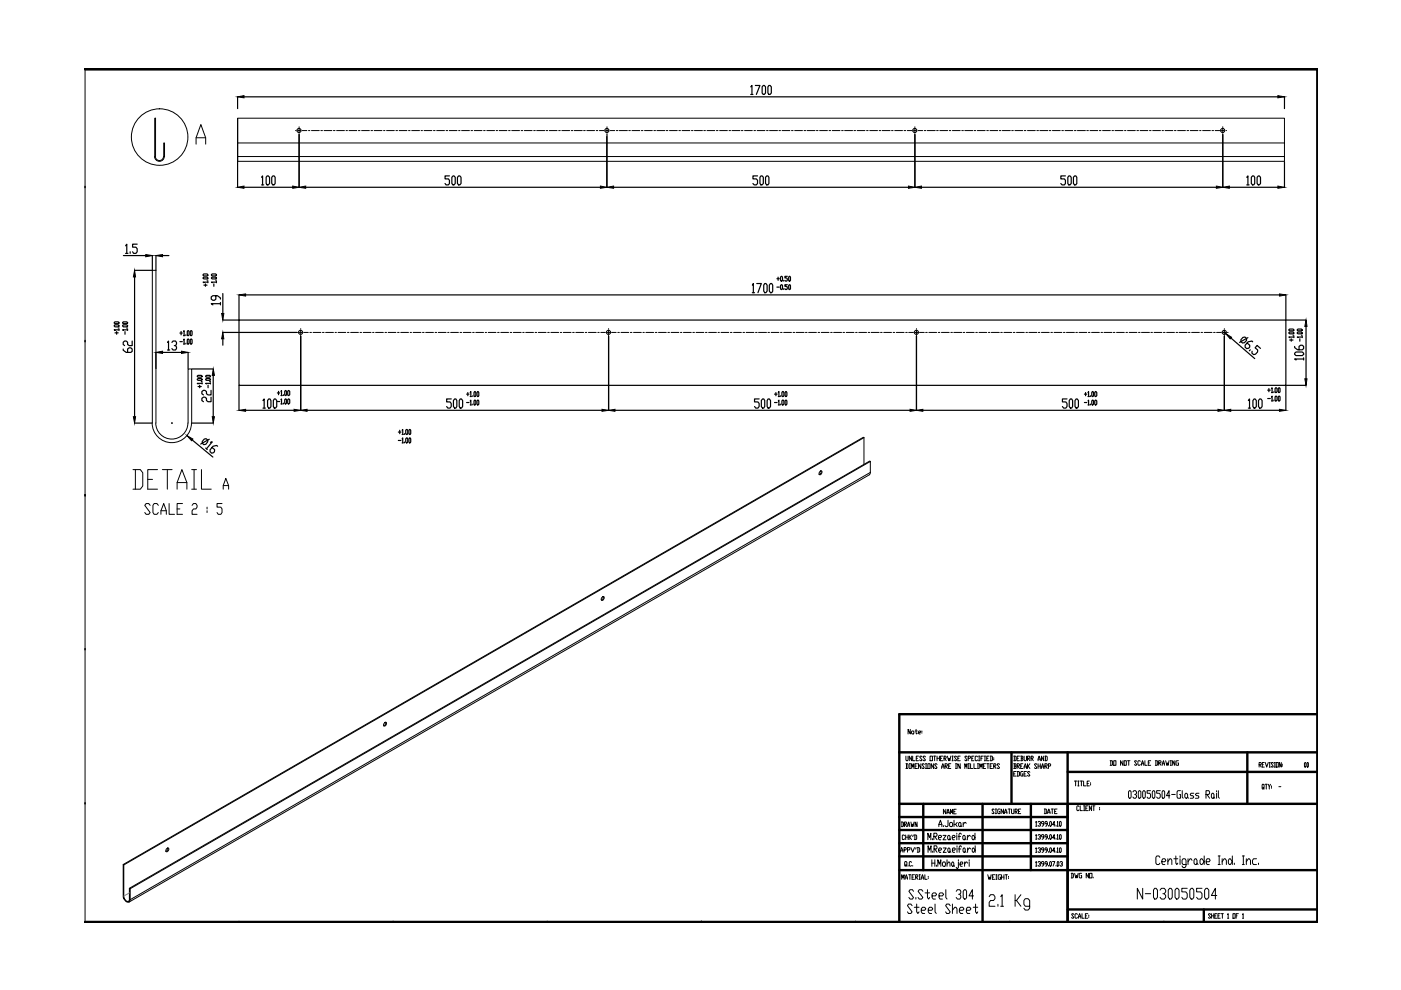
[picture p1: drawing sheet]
<svg xmlns="http://www.w3.org/2000/svg" width="297mm" height="210mm" viewBox="0 0 297 210" stroke-linecap="round" stroke-linejoin="round" font-family="sans-serif">
<!-- layer: 0 -->
<g fill="none" stroke="#000" stroke-width=".21">
<path d="M18 14.6v181M32.8 33.2a1.04 1.04 0 0 0 1 1 1.04 1.04 0 0 0 1-1M32.8 33.2v-8.1h.2v8.1M32.9 33.2a.87 .87 0 0 0 .9 .8 .87 .87 0 0 0 .9-.8M34.7 33.2v-2.9h.2v2.9M41.6 30.6v-1.4l1-2.8 1 2.8v1.4M41.6 29.2h2M50.4 30.3h221.9v2.9h-221.9zM50.4 30.3v-5.2h221.9v5.2M50.4 33.2v1h221.9v-1M62.7 27.7h.1M63.1 27.7h.7"/>
<path d="M63.4 26.9v.2M63.4 27.3v.7M63.4 28.3v.1M64.1 27.7h1M65.4 27.7h.3M66 27.7h1.7M68 27.7h.4M68.7 27.7h1.7M70.7 27.7h.3M71.4 27.7h1.6M73.4 27.7h.3M74 27.7h1.6"/>
<path d="M76 27.7h.3M76.7 27.7h1.6M78.7 27.7h.3M79.3 27.7h1.7M81.3 27.7h.3M82 27.7h1.6M83.9 27.7h.4M84.6 27.7h1.7M86.6 27.7h.4M87.3 27.7h1.6M89.3 27.7h.3M89.9 27.7h1.7"/>
<path d="M91.9 27.7h.3M92.6 27.7h1.6M94.6 27.7h.3M95.3 27.7h1.6M97.2 27.7h.3M97.9 27.7h1.6M99.9 27.7h.3M100.5 27.7h1.7M102.5 27.7h.4M103.2 27.7h1.7M105.2 27.7h.3M105.8 27.7h1.7"/>
<path d="M107.8 27.7h.4M108.5 27.7h1.7M110.5 27.7h.3M111.2 27.7h1.6M113.2 27.7h.3M113.8 27.7h1.7M115.8 27.7h.3M116.5 27.7h1.6M118.4 27.7h.4M119.1 27.7h1.7M121.1 27.7h.4M121.8 27.7h1.6"/>
<path d="M123.7 27.7h.4M124.4 27.7h1.7M126.4 27.7h.3M127.1 27.7h1M128.4 27.7h.6M128.7 26.9v.2M128.7 27.3v.7M128.7 28.3v.1M129.4 27.7h.9M130.7 27.7h.3M131.3 27.7h1.7M133.3 27.7h.3"/>
<path d="M134 27.7h1.6M136 27.7h.3M136.7 27.7h1.6M138.6 27.7h.4M139.3 27.7h1.7M141.3 27.7h.3M141.9 27.7h1.7M143.9 27.7h.4M144.6 27.7h1.7M146.6 27.7h.3M147.2 27.7h1.7M149.2 27.7h.4"/>
<path d="M149.9 27.7h1.7M151.9 27.7h.3M152.6 27.7h1.6M154.6 27.7h.3M155.2 27.7h1.7M157.2 27.7h.3M157.9 27.7h1.6M159.9 27.7h.3M160.5 27.7h1.7M162.5 27.7h.4M163.2 27.7h1.6M165.1 27.7h.4"/>
<path d="M165.8 27.7h1.7M167.8 27.7h.3M168.5 27.7h1.6M170.5 27.7h.3M171.1 27.7h1.7M173.1 27.7h.3M173.8 27.7h1.6M175.8 27.7h.3M176.4 27.7h1.7M178.4 27.7h.4M179.1 27.7h1.7M181.1 27.7h.3"/>
<path d="M181.7 27.7h1.7M183.7 27.7h.4M184.4 27.7h1.7M186.4 27.7h.3M187 27.7h1.7M189 27.7h.4M189.7 27.7h1.6M191.7 27.7h.3M192.4 27.7h.9M193.7 27.7h.6M194 26.9v.2M194 27.3v.7"/>
<path d="M194 28.3v.1M194.6 27.7h1M196 27.7h.3M196.6 27.7h1.7M198.6 27.7h.3M199.3 27.7h1.6M201.3 27.7h.3M201.9 27.7h1.7M203.9 27.7h.4M204.6 27.7h1.6M206.5 27.7h.4M207.2 27.7h1.7"/>
<path d="M209.2 27.7h.4M209.9 27.7h1.6M211.9 27.7h.3M212.5 27.7h1.7M214.5 27.7h.3M215.2 27.7h1.6M217.2 27.7h.3M217.8 27.7h1.7M219.8 27.7h.4M220.5 27.7h1.7M222.5 27.7h.3M223.1 27.7h1.7"/>
<path d="M225.1 27.7h.4M225.8 27.7h1.7M227.8 27.7h.3M228.4 27.7h1.7M230.4 27.7h.4M231.1 27.7h1.6M233.1 27.7h.3M233.8 27.7h1.6M235.8 27.7h.3M236.4 27.7h1.7M238.4 27.7h.3M239.1 27.7h1.6"/>
<path d="M241 27.7h.4M241.7 27.7h1.7M243.7 27.7h.4M244.4 27.7h1.6M246.4 27.7h.3M247 27.7h1.7M249 27.7h.3M249.7 27.7h1.6M251.7 27.7h.3M252.3 27.7h1.7M254.3 27.7h.3M255 27.7h1.6"/>
<path d="M257 27.7h.3M257.6 27.7h1M259 27.7h.6M259.2 26.9v.2M259.2 27.3v.7M259.2 28.3v.1M259.9 27.7h.2M62.9 70.5h.2M63.4 70.5h.7M63.8 69.7v.1M63.8 70.1v.7M63.8 71.1v.1"/>
<path d="M64.4 70.5h1M65.7 70.5h.3M66.4 70.5h1.6M68.4 70.5h.3M69 70.5h1.7M71 70.5h.3M71.7 70.5h1.6M73.7 70.5h.3M74.3 70.5h1.7M76.3 70.5h.4M77 70.5h1.7M79 70.5h.3"/>
<path d="M79.6 70.5h1.7M81.6 70.5h.4M82.3 70.5h1.6M84.3 70.5h.3M85 70.5h1.6M87 70.5h.2M87.6 70.5h1.6M89.6 70.5h.3M90.3 70.5h1.6M92.2 70.5h.4M92.9 70.5h1.7M94.9 70.5h.3"/>
<path d="M95.5 70.5h1.7M97.5 70.5h.4M98.2 70.5h1.7M100.2 70.5h.3M100.9 70.5h1.6M102.9 70.5h.3M103.5 70.5h1.7M105.5 70.5h.3M106.2 70.5h1.6M108.2 70.5h.3M108.8 70.5h1.7M110.8 70.5h.3"/>
<path d="M111.5 70.5h1.6M113.5 70.5h.3M114.1 70.5h1.7M116.1 70.5h.4M116.8 70.5h1.6M118.8 70.5h.3M119.4 70.5h1.7M121.4 70.5h.4M122.1 70.5h1.6M124.1 70.5h.3M124.8 70.5h1.6M126.7 70.5h.3"/>
<path d="M127.4 70.5h1M128.7 70.5h.7M129 69.7v.1M129 70.1v.7M129 71.1v.1M129.7 70.5h.9M131 70.5h.3M131.7 70.5h1.6M133.6 70.5h.4M134.3 70.5h1.7M136.3 70.5h.3M136.9 70.5h1.7"/>
<path d="M138.9 70.5h.4M139.6 70.5h1.7M141.6 70.5h.3M142.3 70.5h1.6M144.3 70.5h.3M144.9 70.5h1.7M146.9 70.5h.3M147.6 70.5h1.6M149.6 70.5h.3M150.2 70.5h1.7M152.2 70.5h.3M152.9 70.5h1.6"/>
<path d="M154.9 70.5h.3M155.5 70.5h1.7M157.5 70.5h.4M158.2 70.5h1.7M160.2 70.5h.3M160.8 70.5h1.7M162.8 70.5h.4M163.5 70.5h1.6M165.5 70.5h.3M166.2 70.5h1.6M168.1 70.5h.4M168.8 70.5h1.7"/>
<path d="M170.8 70.5h.3M171.5 70.5h1.6M173.4 70.5h.4M174.1 70.5h1.7M176.1 70.5h.3M176.7 70.5h1.7M178.7 70.5h.4M179.4 70.5h1.7M181.4 70.5h.3M182.1 70.5h1.6M184.1 70.5h.3M184.7 70.5h1.7"/>
<path d="M186.7 70.5h.3M187.4 70.5h1.6M189.4 70.5h.3M190 70.5h1.7M192 70.5h.4M192.7 70.5h1M194 70.5h.6M194.3 69.7v.1M194.3 70.1v.7M194.3 71.1v.1M194.9 70.5h1.1M196.3 70.5h.3"/>
<path d="M196.9 70.5h1.7M198.9 70.5h.4M199.6 70.5h1.7M201.6 70.5h.3M202.2 70.5h1.7M204.2 70.5h.4M204.9 70.5h1.6M206.9 70.5h.3M207.6 70.5h1.6M209.6 70.5h.3M210.2 70.5h1.7M212.2 70.5h.3"/>
<path d="M212.9 70.5h1.6M214.8 70.5h.4M215.5 70.5h1.7M217.5 70.5h.3M218.1 70.5h1.7M220.1 70.5h.4M220.8 70.5h1.7M222.8 70.5h.3M223.5 70.5h1.6M225.5 70.5h.3M226.1 70.5h1.7M228.1 70.5h.3"/>
<path d="M228.8 70.5h1.6M230.8 70.5h.3M231.4 70.5h1.7M233.4 70.5h.4M234.1 70.5h1.7M236.1 70.5h.3M236.7 70.5h1.7M238.7 70.5h.4M239.4 70.5h1.6M241.4 70.5h.3M242 70.5h1.7M244 70.5h.3"/>
<path d="M244.7 70.5h1.6M246.7 70.5h.3M247.4 70.5h1.6M249.3 70.5h.4M250 70.5h1.7M252 70.5h.3M252.6 70.5h1.7M254.6 70.5h.4M255.3 70.5h1.7M257.3 70.5h.3M257.9 70.5h1.1M259.2 70.5h.7"/>
<path d="M259.6 69.7v.1M259.6 70.1v.7M259.6 71.1v.1M260.2 70.5h.2M28.2 99.6h1.6l.5 .6v2.8l-.5 .7h-1.6M28.7 99.6v4.1M33 89.7a3.4 3.4 0 0 0 3.4 3.4 3.4 3.4 0 0 0 3.4-3.4l.1-11.5h.7v11.5M33.4 99.6h-2.1v4.1h2.1M34.4 99.6h2.1M35.5 99.6v4.1M40.6 89.7a4.2 4.2 0 0 1-4.2 4.2 4.2 4.2 0 0 1-4.1-4.2v-32.4h.8v32.4M40.6 99.6h1.1"/>
<path d="M41.1 99.6v4.1M42.7 99.6v4.1h2.1M173.9 99.9l.2-.1a.44 .44 0 0 1 .1 .6 .44 .44 0 0 1-.5 .2zM174.1 99.8l-.1 .5-.3 .3M183.2 92.8l-.2-.1-156.9 90.6M183.2 92.8l-157 90.6M183.2 92.8v5.6M184.5 97.8l-.1-.1-157 90.6M31.3 101.6h1M31.8 107.1l-.3-.3h-.5l-.3 .3 1.1 1.6-.3 .4h-.5l-.3-.4M33.6 107.1l-.3-.3h-.6l-.3 .3v1.6l.3 .4h.6l.3-.4M34.1 109.1v-.8l.6-1.5 .6 1.5v.8"/>
<path d="M34.1 108.3h1.2M35.9 106.8v2.3h1.1M37.5 103.7v-1.4l1.1-2.7 1 2.7v1.4M37.5 102.3h2.1M37.5 107.9h.6M38.7 106.8h-1.2v2.3h1.2M40.6 103.7h1.1M40.7 107.1l.3-.3h.5l.3 .3v.4l-.3 .4h-.5l-.3 .4v.8h1.1M43.9 107.5v.4M43.9 108.3v.4M47.1 106.8h-1.1v.7h.8l.3 .4v.8l-.3 .4h-.5l-.3-.4M47.3 103.7v-.7l.6-1.6 .6 1.6v.7"/>
<path d="M47.3 103h1.2M184.5 100.2l-.2 .5-157 90.6M184.5 100.2v-2.4l-156.9 90.6M184.5 100.2l-156.9 90.6M127.7 126.6l.2-.1a.41 .41 0 0 1 .1 .5 .41 .41 0 0 1-.5 .2zM127.9 126.5v.4l-.4 .3M81.6 153.2l.1-.1a.44 .44 0 0 1 .2 .6 .44 .44 0 0 1-.6 .2zM81.8 153.1l-.1 .5-.4 .3M193 154.6v1l-.5-1v1M193.4 155l.4 .2-.2 .4-.3-.2zM194 155h.5M194.2 154.6v.8l.2 .2 .1-.2"/>
<path d="M194.7 155.3h.4v-.3l-.4 .2 .2 .4h.2M195.5 155v.2M195.5 155.3v.1M35.6 179.8l-.1 .4-.4 .3M191.1 174.3h.3l.2 .2v.6l-.2 .2h-.3M191.2 174.3v1M191.8 174.8h.3l.1-.2-.1-.3h-.3v1M191.8 177.2l-.2-.2h-.2l-.1 .2 .1 .8 .4-.2M191.9 174.8l.3 .5M192 177v1M192 177.5h.5M192.1 160.3l.1 1 .3-.2v-.8"/>
<path d="M192.1 161.9h.3l.1 .2v.7l-.1 .1h-.3M192.2 161.9v1M192.4 175.3l.3-1 .2 1M192.4 174.9h.5M192.5 177v1M192.7 177v1M192.8 161.9h.2M192.8 162.9h.2M192.9 177.5l.4 .5M192.9 161.9v1M193.1 174.3l.2 1 .2-.5v.5l.3-1M193.1 179.7l.4 1 .4-1"/>
<path d="M193.3 177l-.6 .5M193.3 160.3v1l-.5-1v1M193.3 162.9v-1l.2 .7 .3-.7v1M193.5 160.3v1h.5M193.6 177l-.1 .4M193.8 177h.4l.2 .2v.6l-.2 .2h-.4M194 177v1M194 162.4h.3M194.2 179.7l-.1 .3M194.3 160.8h.2M194.4 174.3v1l-.4-1v1M194.5 179.7h.4l.1 .2v.6l-.1 .2h-.4"/>
<path d="M194.5 161.9h-.5v1h.5M194.6 179.7v1M194.7 160.3h-.4v1h.4M195.2 161.9v1l-.5-1v1M195.5 160.5l-.1-.2-.4 .2 .5 .6-.1 .2-.4-.2M196 162.1l-.2-.2-.3 .2 .5 .7-.2 .1-.3-.1M196.2 160.5l-.1-.2-.4 .2 .5 .6-.1 .2-.4-.2M196.2 161.9h.3M196.2 162.9h.3M196.3 161.9v1M196.7 161.9h.5v1h-.5zM196.7 178.1v-1.4l.4 .9 .3-.9v1.4"/>
<path d="M197.2 160.3h.5v1h-.5zM197.7 177.8v.3M198 161.9v1l-.6-1v1M198 160.3h.4M198 177.3h.5l.2-.2-.2-.4h-.5v1.4M198.2 160.3v1M198.2 177.3l.5 .8M198.7 162.1l-.2-.2-.3 .2 .5 .7-.2 .1-.3-.1M198.7 160.8h.5M198.7 160.3v1M199 177.6h.5l.1-.3-.1-.2h-.4l-.1 .2v.5l.1 .3h.4M199.1 175.3v-.5l.3-.9 .3 1.4"/>
<path d="M199.1 174.8h.6M199.2 160.3v1M199.4 160.8h.2M199.6 162.9l.3-1 .3 1M199.6 162.6h.6M199.9 160.3h-.5v1h.5M199.9 177.1h.7l-.7 1h.7M200 179.8h.6l-.6 .9h.6M200 175v.3M200.2 160.8l.4-.1-.1-.4h-.3v1M200.3 160.8l.3 .5M200.4 162.4h.3l.2-.1-.2-.4h-.3v1"/>
<path d="M200.5 162.4l.4 .5M200.5 171.6v1l-.5-1v1M200.8 172.6l.2-1 .3 1M200.8 172.3h.5M200.9 160.3l.2 1 .2-.5 .1 .5 .2-1M201 173.9v1.1l-.2 .3h-.3l-.1-.3M201.1 177.1l.3 .2v.5l-.1 .3-.4-.3v-.5zM201.1 179.8l.3 .2v.5l-.1 .2-.3-.2v-.5zM201.1 162.4h.3M201.4 177.8l.1 .3M201.5 174.4h.3l.2 .2v.4l-.2 .3h-.3l-.2-.3zM201.5 172.6v-1l.3 .7 .2-.7v1"/>
<path d="M201.6 161.9h-.5v1h.5M201.8 161.3h.3M201.8 160.3h.3M201.9 177.6h.5l.1-.3-.1-.2h-.3l-.2 .2v.5l.2 .3h.3M202 160.3v1M202.2 172.1h.3M202.3 173.9v1.4M202.6 161.9h.2M202.6 162.9h.2M202.6 174.8l.3 .5M202.7 161.9v1M202.7 171.6h-.5v1h.5"/>
<path d="M202.8 160.5l-.1-.2-.3 .2 .4 .6-.1 .2-.3-.2M202.9 176.7v.2M202.9 177.1v1M202.9 179.3v.3M202.9 179.8v.9M202.9 174.4l-.3 .4h-.3M203.1 160.8h.2M203.2 177.3h.5M203.4 174.4l.4 .2v.4l-.2 .3-.4-.3v-.4zM203.6 160.3h-.5v1h.5M203.6 161.9v1l-.5-1v1M203.8 175l.1 .3"/>
<path d="M203.8 176.9l-.1-.2-.4 .2v1.2M203.8 179.6l-.1-.3-.3 .3v1.1M204.2 174.4v.9M204.3 177.1l.3 .2v.5l-.1 .3-.4-.3v-.5zM204.3 179.8l.3 .2-.1 .7-.3-.2v-.5zM204.6 162.9v-1l.2 .7 .2-.7v1M204.6 177.8l.2 .3M204.9 174.6l-.3-.2-.4 .4M205 160.5l-.1-.2-.3 .2 .4 .6-.1 .2-.3-.2M205.1 177.1v1M205.1 179.8v.9M205.3 160.8l.5-.1-.1-.4h-.4v1"/>
<path d="M205.3 161.9h.2M205.3 162.9h.2M205.4 161.9v1M205.7 177.3l-.3-.2-.3 .5M205.8 161.9v1h.4M206 160.8h.2M206.2 177.1h.2l.3 .5-.3 .5-.3-.3v-.5zM206.3 179.8l.5 .5-.4 .4-.3-.2v-.5zM206.5 160.3h-.5v1h.5M206.5 161.9v1h.5M206.7 176.7v1.4M206.8 179.3v1.4"/>
<path d="M207.3 160.5l-.2-.2-.3 .2 .1 .8 .4-.2M207.3 161.9h.2M207.3 162.9h.2M207.3 161.9v1M207.5 161.3h.2M207.5 160.3h.2M207.6 160.3v1M207.7 162.9v-1l.3 .7 .2-.7v1M208 160.8h.2M208.5 160.3h-.5v1M208.5 162.4h.2M208.7 161.3h.3"/>
<path d="M208.7 160.3h.3M208.8 160.3v1M209 161.9h-.5v1h.5M209.2 160.8h.3M209.2 161.9h.5M209.5 161.9v1M209.7 160.3h-.5v1h.5M209.9 160.3h.4l.1 .2v.6l-.1 .2h-.4M209.9 162.4h.3M210.1 160.3v1M210.4 161.9h-.5v1h.5M210.7 162.4h.3l.2-.1-.2-.4h-.3v1"/>
<path d="M210.7 160.7v.1M210.7 161v.1M210.8 171.7l-.1-.2-.4 .2 .5 .7-.1 .1-.4-.1M210.8 162.4l.4 .5M211 172.5h.3M211 171.5h.3M211.2 171.5v1M211.9 162.1l-.1-.2-.4 .2 .5 .7-.1 .1-.4-.1M212 171.5h-.3l-.2 .2 .2 .8h.3v-.5h-.1M212.8 171.5v1l-.5-1v1M213 172.5l.2-1 .3 1M213 172.2h.5"/>
<path d="M213.7 171.5h.5M214 171.5v1M214.5 171.5v.9l.1 .1 .4-.1v-.9M214.9 160.3h.4l.1 .2v.6l-.1 .2h-.4M214.9 161.9h.4l.1 .2-.1 .3M214.9 164.1h.3M215.1 162.4h.2l.1 .4-.1 .1h-.4M215.1 160.3v1M215.1 161.9v1M215.2 172h.4l.1-.1-.1-.4h-.4v1M215.3 172l.4 .5M215.4 163.6h-.5v.9h.5"/>
<path d="M215.6 162.4h.4l.2-.1-.2-.4h-.4v1M215.6 163.6h.4l.2 .1v.7l-.2 .1h-.4M215.6 160.8h.3M215.8 162.4l.4 .5M215.8 163.6v.9M215.9 172h.3M216.2 160.3h-.6v1h.6M216.4 160.3h.3l.2 .2-.2 .3M216.4 171.5h-.5v1h.5M216.4 162.4h.2M216.5 160.8h.2l.2 .3-.2 .2h-.3M216.5 160.3v1"/>
<path d="M216.9 161.9h-.5v1h.5M216.9 163.6h-.4l-.1 .1 .1 .8h.4v-.4h-.2M217.1 160.3l.2 1 .3-.2v-.8M217.1 162.9l.3-1 .2 1M217.1 162.6h.5M217.1 164.1h.3M217.6 163.6h-.5v.9h.5M217.8 160.8l.6-.1-.2-.4h-.4v1M217.8 161.9v1M218 160.8l.4 .5M218 162.4l.4 .5M218.4 161.9l-.6 .5"/>
<path d="M218.4 163.7l-.4-.1-.2 .1 .6 .7-.2 .1-.4-.1M218.6 160.8l.5-.1-.2-.4h-.3v1M218.7 160.8l.4 .5M219.6 174.3l.1-.1v1M219.6 177.1l.1-.1v.9M219.6 179.9l.1-.2v1M219.6 175.2h.2M219.6 177.9h.2M219.8 162.1l-.1-.2-.4 .2 .5 .7-.1 .1-.4-.1M220.1 161.3l.2-1 .3 1M220.1 174.3l.4-.1 .1 .3-.3 .2M220.1 177.1l.4-.1 .1 .3-.3 .2"/>
<path d="M220.1 179.9l.4-.2 .1 .3-.3 .2M220.1 162.4h.5M220.1 161h.5M220.1 161.9v1M220.5 174.7l.1 .1-.1 .4-.4-.2M220.5 177.5l.1 .1-.1 .3-.4-.1M220.6 161.9v1M220.8 162.9l.3-1 .2 1M220.8 162.6h.5M221.3 160.3v1l-.5-1v1M221.3 174.7h-.4l-.1-.2 .1-.3 .4 .1v.5l-.4 .4M221.3 177.5h-.4l-.1-.2 .1-.3 .4 .1v.5l-.4 .3"/>
<path d="M221.4 171.5h.4l.1 .2v.7l-.5 .1M221.5 160.3h.4l.1 .2v.6l-.1 .2h-.4M221.5 162.4h.4l.1-.1-.1-.4h-.4v1M221.5 171.5v1M221.7 160.3v1M221.7 162.4l.3 .5M222 174.7h-.3l-.1-.2 .1-.3 .3 .1v.5l-.3 .4M222 177.5h-.3l-.1-.2 .1-.3 .3 .1v.5l-.3 .3M222.1 172.5l.3-1 .2 1M222.1 172.2h.5M222.3 162.4h.3l.2-.1-.2-.4h-.3v1M222.3 175v.2"/>
<path d="M222.3 177.8v.1M222.7 174.2l.2 .1-.1 .9-.3-.2zM222.7 177l.2 .1-.1 .8-.3-.1zM222.7 179.7l.2 .2-.1 .8-.3-.1zM222.9 171.5h.5M223.1 171.5v1M223.6 172h.3M223.6 174.8h-.5l.4-.6v1M223.6 177.6h-.5l.4-.6v.9M223.9 175v.2M223.9 177.8v.1M224.1 171.5h-.5v1h.5"/>
<path d="M224.2 174.3v-.1v1M224.2 177.1v-.1v.9M224.2 179.9v-.2v1M224.2 175.2h.2M224.2 177.9h.2M224.7 174.2l.3 .1-.1 .9-.3-.2zM224.7 177l.3 .1-.1 .8-.3-.1zM224.7 179.7l.3 .2-.1 .8-.3-.1zM227.8 165.6h.5M228 165.6v1M228.5 165.6h.3M228.5 166.6h.3"/>
<path d="M228.6 165.6v1M228.8 171l-.2-.1-.3 .1v.7l.1 .2 .4-.2M229 170.9v1h.5M229 165.6h.5M229.3 165.6v1M229.7 165.6v1h.6M229.7 170.9h.3M229.7 171.9h.3M229.9 170.9v1M230.2 171.4h.3M230.5 166.1h.3M230.7 170.9h-.5v1h.5"/>
<path d="M231 165.6h-.5v1h.5M231.2 165.9v.2M231.2 166.3v.2M231.4 170.9v1l-.4-1v1M231.7 170.9h.5M231.9 170.9v1M233.1 171.2v.2M233.1 171.5v.2M235.4 161.3l.5 .1v.7l-.1 .2h-.4M235.5 161.3v1M236.1 161.3h.5v1h-.5zM238.1 161.3v1l-.5-1v1"/>
<path d="M238.3 161.3h.5v1h-.5zM239.1 161.3h.5M239.3 161.3v1M239.4 167.6h.2l.2 .3v1.1l-.2 .2h-.2l-.1-.2v-1.1zM240.2 167.9l.2-.3h.3l.3 .3v.3l-.4 .2M240.7 168.4l.3 .3v.3l-.3 .2h-.3l-.2-.2M241 161.4l-.1-.1-.4 .1 .5 .7-.1 .2-.4-.2M241.5 167.6l.4 .3v1.1l-.2 .2-.4-.2v-1.1zM241.8 161.4l-.2-.1-.3 .1 .1 .9 .4-.2M242 162.3l.2-1 .3 1M242 161.9h.5M242.4 167.6l.4 .3v1.1l-.2 .2-.3-.2v-1.1z"/>
<path d="M242.7 161.3v1h.5M243.5 161.8h.2M243.9 167.6h-.7v.6h.6l.1 .2v.6l-.1 .2h-.4l-.2-.2M244 161.3h-.5v1h.5M244.5 167.6l.4 .3v1.1l-.2 .2-.4-.2v-1.1zM244.9 161.3l.5 .1v.7l-.1 .2h-.4M245.1 161.3v1M245.7 161.8h.3l.2-.4-.5-.1v1M245.8 161.8l.4 .5M246 167.6h-.8v.6h.6l.2 .2v.6l-.2 .2h-.4l-.2-.2M246.4 162.3l.3-1 .2 1M246.4 161.9h.5"/>
<path d="M246.5 167.6h.3l.1 .3v1.1l-.1 .2h-.3l-.1-.2v-1.1zM247.1 161.3l.3 1 .1-.5 .2 .5 .2-1M248 168.7h-.7l.6-1.1v1.6M248.1 161.3h.3M248.1 162.3h.3M248.2 161.3v1M248.4 168.4h.8M249.1 161.3v1l-.5-1v1M249.9 161.3l-.6 .1 .2 .9h.4v-.5h-.2M250.3 167.6h-.6l-.1 .3v1.1l.1 .2h.6v-.8h-.2M250.7 167.6v1.4l.2 .2M251.4 168.2l.4 .2v.6l-.2 .2-.4-.2v-.6z"/>
<path d="M251.8 169l.2 .2M253.1 168.2h-.6l-.2 .2 .2 .3h.4l.2 .3-.2 .2h-.6M254.2 168.2h-.5l-.3 .2 .3 .3h.3l.2 .3-.2 .2h-.6M255.7 168.4h.6l.2-.2-.2-.6h-.6v1.6M255.9 168.4l.6 .8M257 168.2h.2l.2 .2v.6l-.2 .2h-.2l-.2-.2v-.6zM257.4 169l.2 .2M257.9 167.6v.3M257.9 168.2v1M258.3 167.6v1.4l.2 .2M267 162.1l.4-.1-.1-.3h-.3v.9M267.1 162.1l.3 .5"/>
<path d="M267.6 162.1h.2M267.8 167l.1 .1-.2 .2-.1-.8 .1-.2h.2l.1 1M268.1 161.7h-.5v.9h.5M268.2 166.3h.5M268.3 161.7l.3 .9 .3-.9M268.5 166.3v1M268.9 166.3l.2 1M269.1 162.6h.2M269.1 161.7h.2M269.2 161.7v.9M269.4 166.3l-.3 .5M269.6 166.6v.2"/>
<path d="M269.6 167v.1M270 161.8l-.1-.1h-.3l-.1 .1 .5 .7-.1 .1h-.3l-.1-.1M270.2 162.6h.2M270.2 161.7h.2M270.3 161.7v.9M270.6 161.7h.4v.9h-.4zM271.1 166.8h.5M271.7 161.7v.9l-.5-.9v.9M271.9 162v.1M271.9 162.3v.2M276.7 161.7l.2 .1-.1 .8-.2-.1zM277.2 161.7l.2 .1-.1 .8-.2-.1z"/>
<path d="M26.1 183.3l.1 .1v6.6a.94 .94 0 0 0 1.1 1.1l.1-.3v-2.5l.2 .1v2.4a.54 .54 0 0 1-.5 .5 .54 .54 0 0 1-.6-.4l-.4-.8zM35.3 180l.2-.2a.31 .31 0 0 1 .3 .2 .31 .31 0 0 1-.2 .4l-.4 .2zM190.9 180.7l.3-1 .2 1M190.9 180.4h.5M191.2 186.4v-.9l.2 .6 .3-.6v.9M191.7 180.2h.3l.2-.2-.2-.3h-.3v1M191.9 186.4l.3-.9 .2 .9M191.9 186.1h.5M192 183.3l.2 .2-.3 .1v-.9l.4 .1-.1 .7 .1 .1M192.4 180.2h.4l.1-.2-.1-.3h-.4v1M192.5 183.5v.1M192.7 185.5h.4"/>
<path d="M192.9 185.5v.9M193.3 182.8l-.2-.1-.3 .1v.7l.1 .1 .4-.1M193.4 192l-.3-.3h-.5l-.2 .3 1 1.3-.3 .4h-.5l-.2-.4M193.4 186h.2M193.5 183.5v.1M193.7 189l-.2-.4h-.5l-.3 .4 1 1.3-.2 .3h-.5l-.3-.3M193.8 192.4h1.1M193.9 185.5h-.5v.9h.5M194.1 186h.4l.1-.2-.1-.3h-.4v.9M194.2 190.3v.3M194.2 186l.4 .4M194.4 191.7v1.6l.2 .4 .3-.4"/>
<path d="M194.9 185.5h.2M194.9 186.4h.2M195 185.5v.9M195.3 186.4l.3-.9 .2 .9M195.3 193h.7l.3-.3-.3-.3h-.4l-.3 .3v.6l.3 .4h.4M195.3 186.1h.5M195.7 189l-.3-.4h-.5l-.3 .4 1.1 1.3-.3 .3h-.5l-.3-.3M196.1 185.5v.9h.5M196.1 189.3h1M196.6 188.6v1.7l.3 .3 .2-.3M196.8 180.7v-1.4l.3 1 .3-1v1.4M196.8 193h.7l.3-.3-.3-.3h-.4l-.3 .3v.6l.3 .4h.4"/>
<path d="M196.8 185.8v.2M196.8 186.1v.2M197.6 182.3v1.4M197.6 183h.6M197.6 189.9h.7l.3-.3-.3-.3h-.4l-.3 .3v.7l.3 .3h.4M197.7 180.5v.2M198 180h.5l.2-.2-.2-.5h-.5v1.4M198.2 182.3v1.4M198.2 180l.5 .7M198.2 191.7v1.6l.3 .4M198.5 183.4v.3M198.8 183.7v-1.4l.4 .9 .3-.9v1.4"/>
<path d="M199 180.3h.5l.1-.3-.1-.2h-.3l-.2 .2v.5l.2 .2h.3M199.1 189.9h.7l.3-.3-.3-.3h-.5l-.2 .3v.7l.2 .3h.5M200 182.8h.3l.1 .2-.1 .7h-.3l-.2-.3zM200.5 188.6v1.7l.3 .3M200.8 183.2l.5-.4 .1 .2v.7M200.8 182.3v1.4M201.4 180.5l.2 .2M201.5 192l-.3-.3h-.5l-.2 .3 1 1.3-.3 .4h-.5l-.2-.4M201.9 180.3h.5l.2-.3-.2-.2h-.3l-.2 .2 .2 .7h.3M201.9 182.8l.3 .2-.1 .7-.3-.3zM201.9 193l.5-.6h.3l.2 .3v1M201.9 191.7v2"/>
<path d="M202.2 183.4l.2 .3M202.7 189l.3-.4h.5l.2 .7-.2 .3h-.3M203.2 182.8v1.1l-.2 .3-.3-.3M203.2 180h.5M203.2 182.3v.2M203.4 193h.7l.3-.3-.3-.3h-.4l-.3 .3v.6l.3 .4h.4M203.5 189.6l.2 .3-.2 .7h-.5l-.3-.3M203.5 183.2h.5l.2-.2-.2-.2h-.3l-.2 .2 .2 .7h.3M204.5 188.6h.2l.2 .4v1.3l-.2 .3h-.2l-.3-.3v-1.3zM204.5 182.8v.9M204.6 180.5l.2 .2M204.9 193h.7l.3-.3-.3-.3h-.5l-.2 .3v.6l.2 .4h.5"/>
<path d="M205.1 183l-.3-.2-.3 .4M205.5 182.3v.2M205.5 182.8v.9M205.8 180l-.3-.2-.4 .5M206.3 192.4h1M206.4 189.9h-1l.8-1.3v2M206.8 191.7v1.6l.3 .4 .2-.4M209.4 185.5l.3 .9 .1-.4 .1 .4 .2-.9M209.7 190.1l.3-.4h.7l.2 .4v.4l-.2 .4h-.7l-.3 .4v.9h1.2M210.4 186h.3M210.9 185.5h-.5v.9h.5M211.2 185.5h.2"/>
<path d="M211.2 186.4h.2M211.2 185.5v.9M211.6 191.7v.5M212.1 185.5h-.3l-.2 .1 .2 .8h.3v-.4h-.1M212.2 190.1l.3-.4v2.5M212.2 192.2h.6M212.3 186h.6M212.3 185.5v.9M212.9 185.5v.9M213.1 185.5h.5M213.4 185.5v.9M213.8 185.8v.2"/>
<path d="M213.8 186.1v.2M215.2 189.7v2.5M215.5 190.9l1 1.3M216.5 189.7l-1 1.2h-.3M218.3 192.2h-.9l-.3-.5v-.8l.3-.4h.6l.3 .4v1.7l-.3 .4h-.6l-.3-.4M219.6 182.8l.1-.1v.9M219.6 180.7h.2M219.6 183.6h.2M220.1 182.8l.4-.1 .1 .3-.3 .2M220.5 180.2l.1 .2-.1 .3-.4-.1M220.5 183.2l.1 .1-.1 .3-.4-.1M221.3 180.2h-.4l-.1-.2 .1-.3 .4 .2v.5l-.4 .3"/>
<path d="M221.3 183.2h-.4l-.1-.2 .1-.3 .4 .1v.5l-.4 .3M222 180.2h-.3l-.1-.2 .1-.3 .3 .2v.5l-.3 .3M222 183.2h-.3l-.1-.2 .1-.3 .3 .1v.5l-.3 .3M222.3 180.6v.1M222.3 183.5v.1M222.7 182.7l.2 .1-.1 .8-.3-.1zM223.1 182.7h.5l-.3 .9M223.6 180.4h-.5l.4-.7v1M223.9 180.6v.1M223.9 183.5v.1M224.2 180.7h.2M224.2 182.7l.3 .1-.1 .8-.2-.1z"/>
<path d="M224.7 182.8l.4-.1 .2 .3-.3 .2M225.1 183.2l.2 .1-.2 .3-.4-.1M227.1 185.2h.4l.1 .1v.7l-.1 .1h-.4M227.2 185.2v.9M227.7 193.9l-.2-.2-.3 .2 .5 .6-.2 .2-.3-.2M227.8 185.2l.3 .9 .1-.5 .1 .5 .3-.9M228.4 193.9l-.1-.2-.4 .2 .1 .8 .4-.2M228.6 194.7l.3-1 .3 1M228.6 194.4h.6M229.3 185.2h-.4l-.1 .1 .1 .8h.4v-.5h-.1M229.4 193.7v1h.5M230.1 194.2h.3"/>
<path d="M230.6 193.7h-.5v1h.5M230.8 185.2v.9l-.5-.9v.9M230.8 194v.2M230.8 194.4v.1M231 185.2h.5v.9h-.5zM231.8 186v.1M242.3 188.3v2.3l-1.2-2.3v2.3M242.8 189.5h1.2M244.8 188.3h.3l.3 .4v1.5l-.3 .4h-.3l-.2-.4v-1.5zM245.9 181.8l-.2-.3h-.4l-.2 .3v1.2l.2 .3h.4l.2-.3M246 188.7l.3-.4h.5l.3 .4v.4l-.3 .4h-.3M246.3 182.7h.7l.2-.3-.2-.3h-.5l-.2 .3v.6l.2 .3h.5"/>
<path d="M246.8 189.5l.3 .4v.3l-.3 .4h-.5l-.3-.4M247.6 182.7l.4-.6h.2l.3 .3v.9M247.6 182.1v1.2M248 188.3h.3l.2 .4v1.5l-.2 .4h-.3l-.3-.4v-1.5zM248.9 182.1h.8M249.3 181.5v1.5l.2 .3 .2-.3M249.4 188.3h.3l.3 .4v1.5l-.3 .4h-.3l-.3-.4v-1.5zM250.2 181.5v.3M250.2 182.1v1.2M251.5 183.3h-.7l-.2-.3v-.6l.2-.3h.4l.3 .3v1.2l-.3 .3h-.4l-.2-.3M251.7 188.3h-1.1v.8h.8l.3 .4v.7l-.3 .4h-.6l-.2-.4M251.9 182.1v1.2"/>
<path d="M252.6 188.3h.3l.2 .4v1.5l-.2 .4h-.3l-.3-.4v-1.5zM252.7 182.4l-.2-.3h-.2l-.4 .6M253.4 182.1h.2l.2 .3v.6l-.2 .3h-.2l-.2-.3v-.6zM253.8 183l.2 .3M254.6 182.1h.2l.5 .6-.5 .6h-.2l-.2-.3v-.6zM254.8 188.3h-1.1v.8h.9l.2 .4v.7l-.2 .4h-.6l-.3-.4M255.3 181.5v1.8M255.7 188.3h.3l.3 .4v1.5l-.3 .4h-.3l-.3-.4v-1.5zM255.7 182.7h.7l.2-.3-.2-.3h-.5l-.2 .3v.6l.2 .3h.5M256.7 193.9l-.2-.2-.3 .2 .5 .6-.2 .2-.3-.2M256.9 194.2h.4M256.9 193.7v1"/>
<path d="M257.3 193.7v1M257.6 194.2h.2M258 189.9h-1.2l.9-1.6v2.3M258 193.7h-.4v1h.4M258.2 194.2h.3M258.3 181.5h.4M258.3 183.3h.4M258.5 181.5v1.8M258.7 193.7h-.5v1h.5M258.9 193.7h.5M259.1 182.7l.4-.6h.3l.2 .3v.9M259.1 182.1v1.2"/>
<path d="M259.2 193.7v1M260.3 193.9l.1-.2v1M260.3 194.7h.2M260.6 182.1h.3l.4 .6-.4 .6h-.3l-.2-.3v-.6zM261.3 181.5v1.8M261.4 193.7h.5v1h-.5zM261.7 183v.3M262.1 194.2h.2M262.6 193.7h-.5v1M263.4 181.5h.4M263.4 183.3h.4M263.4 193.9l.2-.2v1"/>
<path d="M263.4 194.7h.3M263.6 181.5v1.8M264.2 182.7l.5-.6h.2l.2 .3v.9M264.2 182.1v1.2M266.4 182.1h-.6l-.2 .3v.6l.2 .3h.6M266.8 183v.3"/>
<circle cx="33.8" cy="29.1" r="6"/>
<circle cx="63.4" cy="27.7" r=".44"/>
<circle cx="128.7" cy="27.7" r=".44"/>
<circle cx="194" cy="27.7" r=".44"/>
<circle cx="259.2" cy="27.7" r=".44"/>
<circle cx="63.7" cy="70.5" r=".44"/>
<circle cx="129" cy="70.5" r=".44"/>
<circle cx="194.3" cy="70.5" r=".44"/>
<circle cx="259.6" cy="70.5" r=".44"/>
</g>
<path d="M27.4 189.3l-1.2 .7" fill="none" stroke="#808080" stroke-width=".21"/>
<g fill="none" stroke="#000" stroke-width=".51">
<path d="M190.7 159.5h88.7M214.5 159.5v10.9M226.4 159.5v36.1M264.5 159.5v10.9M279.4 151.4h-88.7v44.1M190.7 170.4h88.7M190.7 178.8h35.7M190.7 176h35.7M190.7 173.2h35.7M195.7 170.4v14.1M208.3 170.4v25.1M218.6 170.4v14.1"/>
<path d="M226.4 163.7h53M190.7 184.5h88.7M190.7 181.6h35.7M226.4 192.8h53M255.2 192.8v2.8"/>
</g>
<path d="M18 14.6h261.4v181h-261.4" fill="none" stroke="#000" stroke-width=".72"/>
<g fill="#000">
<circle cx="50.7" cy="14.6" r=".17"/>
<circle cx="83.4" cy="14.6" r=".17"/>
<circle cx="116" cy="14.6" r=".17"/>
<circle cx="148.7" cy="14.6" r=".17"/>
<circle cx="181.4" cy="14.6" r=".17"/>
<circle cx="214.1" cy="14.6" r=".17"/>
<circle cx="246.8" cy="14.6" r=".17"/>
<circle cx="18" cy="39.8" r=".17"/>
<circle cx="279.4" cy="39.8" r=".17"/>
<circle cx="18" cy="72.4" r=".17"/>
<circle cx="279.4" cy="72.4" r=".17"/>
<circle cx="18" cy="105.1" r=".17"/>
<circle cx="279.4" cy="105.1" r=".17"/>
<circle cx="18" cy="137.8" r=".17"/>
<circle cx="279.4" cy="137.8" r=".17"/>
<circle cx="18" cy="170.4" r=".17"/>
<circle cx="279.4" cy="170.4" r=".17"/>
<circle cx="50.7" cy="195.6" r=".17"/>
<circle cx="83.4" cy="195.6" r=".17"/>
<circle cx="116" cy="195.6" r=".17"/>
<circle cx="148.7" cy="195.6" r=".17"/>
<circle cx="181.4" cy="195.6" r=".17"/>
<circle cx="214.1" cy="195.6" r=".17"/>
<circle cx="246.8" cy="195.6" r=".17"/>
</g>
<g fill="none" stroke="#000" stroke-width=".25">
<path d="M159.2 18.4l.2-.3v1.9M160.1 18.1h1l-.7 1.9M161.8 18.1h.3l.2 .3v1.3l-.2 .3h-.3l-.2-.3v-1.3zM163 18.1h.3l.2 .3v1.3l-.2 .3h-.3l-.2-.3v-1.3zM50.4 20.5v2.5M50.4 25.1v14.6M51.7 20.5h219.2M51.7 39.7h10.4M55.5 37.6l.2-.3v1.9M55.5 39.2h.4M56.6 37.3h.3l.3 .3v1.3l-.3 .3h-.3l-.2-.3v-1.3zM57.9 37.3h.2l.2 .3v1.3l-.2 .3h-.2l-.3-.3v-1.3z"/>
<path d="M63.4 28.5v11.2M64.8 39.7h62.5M95.3 37.3h-.9v.6h.7l.2 .3v.7l-.2 .3h-.5l-.2-.3M96.1 37.3h.2l.2 .3v1.3l-.2 .3h-.2l-.3-.3v-1.3zM97.2 37.3h.3l.2 .3v1.3l-.2 .3h-.3l-.2-.3v-1.3zM128.7 29v10.7M128.7 28.5v11.2M130.1 39.7h62.5M159.2 20h.4M160.6 37.3h-1v.6h.8l.2 .3v.7l-.2 .3h-.5l-.3-.3M161.3 37.3h.3l.2 .3v1.3l-.2 .3h-.3l-.2-.3v-1.3zM162.6 37.3h.2l.2 .3v1.3l-.2 .3h-.2l-.3-.3v-1.3z"/>
<path d="M194 28.5v11.2M195.4 39.7h62.5M225.9 37.3h-1v.6h.8l.2 .3v.7l-.2 .3h-.5l-.3-.3M226.6 37.3h.3l.2 .3v1.3l-.2 .3h-.3l-.2-.3v-1.3zM227.8 37.3h.3l.2 .3v1.3l-.2 .3h-.3l-.2-.3v-1.3zM259.2 28.5v11.2M260.6 39.7h10.3M264.3 37.6l.3-.3v1.9M264.3 39.2h.5M265.6 37.3h.2l.2 .3v1.3l-.2 .3h-.2l-.3-.3v-1.3zM266.8 37.3h.2l.3 .3v1.3l-.3 .3h-.2l-.3-.3v-1.3zM272.3 20.5v2.5"/>
<path d="M272.3 34.3v5.4M26.2 54.2h4.7M26.6 52.1l.3-.3v1.9M26.6 53.7h.5M27.6 53.4v.3M28.5 57.3h3.7M28.5 58.7v29.6M29.1 51.8h-1v.6h.7l.3 .3v.7l-.3 .3h-.5l-.2-.3M32.3 54.2v3.1M33.1 54.2v3.1M34.5 54.2h1.3M43.1 58.9l.8-.1 .2 .2-.9 .1z"/>
<path d="M43.1 58.2l.8-.1 .2 .3-.9 .1zM43.9 59.4h.2M44.1 59.8h-1l.1 .1M44.1 59.6v.3M44.8 58.9l.9-.1 .2 .2-.9 .1zM44.8 58.2l.9-.1 .2 .3-.9 .1zM45.7 59.4h.2M45.9 59.8h-1.1l.2 .1M45.9 59.6v.3M164.7 59.1h.5M165 58.8v.6M165.5 58.8l.2-.2 .2 .2-.1 .8-.3-.2z"/>
<path d="M166.2 59.4v.2M166.9 58.6h-.5v.3h.4l.1 .2-.1 .5-.4-.2M167.3 58.6l.3 .2-.1 .8-.3-.2zM24.2 69l.9-.1 .1 .2-.1 .2h-.7zM24.2 68.4l.9-.2 .1 .3-.8 .1zM24.4 70.6h.7M24.7 70.3v.6M25.1 69.6h.1M25.2 69.9h-1l.2 .2M25.2 69.8v.3M26 69l.8-.1 .3 .2-.3 .2h-.6zM26 68.4l.8-.2 .3 .3-.9 .1z"/>
<path d="M26.1 74v.3l.7 .4h.9l.3-.2v-.5l-.3-.3h-.3l-.3 .3v.7M26.5 70.3v.6M26.8 69.6h.3M27.1 69.9h-1.1l.2 .2M27.1 69.8v.3M28 72.3v1h-.6l-.3-.3v-.4l-.3-.3h-.4l-.3 .3v.4l.3 .3M33.1 74.7v3.4M34.5 74.7h4M35.5 72.6l.2-.3v1.9M35.5 74.2h.5M36.4 72.6l.3-.3h.5l.2 .3v.3l-.2 .4h-.2M37.2 73.3l.2 .3v.3l-.2 .3h-.5l-.3-.3"/>
<path d="M38.1 70.6h.6M38.1 72.4h.6M38.4 70.3v.7M38.9 70.3l.1-.2v1.1M38.9 72.1l.1-.2v1M38.9 71.2h.3M38.9 72.9h.3M39.4 71v.2M39.4 72.8v.1M39.8 70.1l.3 .2-.1 .9-.3-.2zM39.8 71.9l.3 .2-.1 .8-.3-.1zM39.9 74.7v3.4"/>
<path d="M40.5 70.1l.2 .2-.1 .9-.3-.2zM40.5 71.9l.2 .2-.1 .8-.3-.1zM40.7 78.2h4.5M41.8 79.7l.9-.1 .1 .2-.8 .2zM43.2 60.5h.7M43.6 60.2v.5M43.6 79.7l.9-.1 .1 .2-.8 .2zM45.2 79.6v8.7M45.3 60.2v.5M45.8 62.7v.7l-.3 .3h-.4l-.3-.3v-.5l.3-.2h1l.6 .5v.2M46.7 64.4h-1.9l.3 .2M46.7 64.1v.5"/>
<path d="M47.2 70.5h15.7M47.2 67.9h3.4M47.2 62.2v4.3M47.2 71.8v1.4M50.7 67.9h221.9v13.8h-221.9zM50.7 62.5v5.3M52.1 62.5h219.2M63.8 71.3v15.7M129 71.3v15.7M159.5 60.5l.2-.4v2M159.5 62.1h.5M160.4 60.1h1l-.7 2"/>
<path d="M162.1 60.1h.3l.2 .4v1.2l-.2 .4h-.3l-.2-.4v-1.2zM163.4 60.1h.2l.2 .4v1.2l-.2 .4h-.2l-.3-.4v-1.2zM164.7 60.9h.5M165.5 60.5l.2-.1 .2 .1-.1 .9-.3-.2zM166.2 61.2v.2M166.9 60.4h-.5v.3h.4l.1 .2-.1 .5-.4-.2M167.3 60.4l.3 .1-.1 .9-.3-.2zM194.3 71.2v15.8M259.5 70.5h.2M259.6 70.4v.1M259.6 71.3v15.7M261 71.7l5 4.3"/>
<path d="M263.5 71.5h.4l.4 .3v.4l-.4 .4-.5 .1-.3-.3v-.4zM264.6 71.6l-1.8 1M265.1 74.2l-.2 .2M265.6 72.5l-.2-.2-.8 .2-.6 .7v.4l.3 .3 .5-.1 .2-.2v-.4l-.6-.5M267.3 73.9l-.8-.7-.4 .5 .6 .5-.1 .4-.4 .5-.4 .1-.4-.3 .1-.4M272.6 62.5v5.3M272.7 67.9h4.2M273.3 70.5l.9-.1 .1 .3-.9 .1zM273.3 69.9l.9-.1 .1 .2-.9 .1zM273.4 72.1h.8M273.8 71.8v.5M274.2 71.1h.1"/>
<path d="M274.3 71.5h-1l.1 .1M274.3 71.3v.3M274.5 74.9l.3-.3h1.3l.3 .3v.2l-.3 .3h-1.3l-.3-.3zM274.5 73.4v.3l.6 .5h1l.3-.3v-.5l-.3-.2h-.3l-.4 .2v.8M275 70.5l.9-.1 .2 .3-.9 .1zM275 69.9l.9-.1 .2 .2-.9 .1zM275.6 71.8v.5M275.9 71.1h.2M276.1 71.5h-1.1l.2 .1M276.1 71.3v.3M276.4 76.1h-1.9l.3 .2M276.4 75.9v.4"/>
<path d="M276.9 69.2v11.1M28.5 89.7h3.7M36.4 89.7h.1M36.4 89.6v.2M40.7 93.3l4.4 3.6M40.7 89.7h4.5M41.8 80.4l.9-.1 .1 .2-.8 .1zM42 82h.7M42.3 81.7v.5M42.7 80.9h.1M42.8 81.3h-1l.2 .1M42.8 81.2v.2"/>
<path d="M43.3 93.1l.4-.1 .4 .3-.1 .4-.4 .5-.4 .1-.3-.3v-.4zM43.6 80.4l.9-.1 .1 .2-.8 .1zM43.6 95l.3 .3M44.1 81.7v.5M44.4 93.1l-1.9 1M44.5 80.9h.1M44.6 93.8l.4-.1-1.2 1.5M44.6 81.3h-1l.2 .1M44.6 81.2v.2M44.7 84.2v1h-.6l-.3-.3v-.4l-.4-.3h-.3l-.3 .3v.4l.3 .3M44.7 82.8v.9h-.6l-.3-.2v-.5l-.4-.2h-.3l-.3 .2v.5l.3 .2M46.1 94.6l-.2-.2-.7 .2-.7 .8v.4l.4 .3 .4-.1 .2-.7-.5-.4"/>
<path d="M50.7 81.7v5.3M52.1 87h10.3M55.8 84.9l.2-.3v1.9M55.8 86.5h.5M57 84.6h.2l.2 .3v1.3l-.2 .3h-.2l-.3-.3v-1.3zM58.2 84.6h.2l.3 .3v1.3l-.3 .3h-.2l-.2-.3v-1.3zM58.8 83.3h.5M58.8 85.1h.5M59.1 83v.7M59.6 83l.1-.2v1.1M59.6 84.8l.1-.2v1M59.6 83.9h.3"/>
<path d="M59.6 85.6h.3M60.1 83.7v.2M60.1 85.5v.1M60.5 82.8l.2 .2-.1 .9-.2-.2zM60.5 84.6l.2 .2-.1 .8-.2-.1zM61.1 82.8l.3 .2v.7l-.1 .2-.3-.2zM61.1 84.6l.3 .2v.7l-.1 .1-.3-.1zM65.1 87h62.5M84.5 91.6h.5M84.5 93.4h.5M84.8 91.2v.7M85.3 91.2l.1-.1v1"/>
<path d="M85.3 93l.1-.2v1.1M85.3 92.1h.2M85.3 93.9h.2M85.8 91.9v.2M85.8 93.7v.2M86 91.2l.2-.1 .2 .1-.1 .9-.3-.2zM86.2 92.8l.2 .2-.1 .9-.3-.2v-.7zM86.8 91.1l.3 .1-.1 .9-.3-.2zM86.8 92.8l.3 .2-.1 .9-.3-.2zM95.7 84.6h-1v.6h.7l.3 .4v.6l-.3 .3h-.4l-.3-.3M96.4 84.6h.2l.3 .3v1.3l-.3 .3h-.2l-.3-.3v-1.3zM97.6 84.6h.2l.3 .3v1.3l-.3 .3h-.2l-.2-.3v-1.3z"/>
<path d="M98.9 83.6h.5M98.9 85.3h.5M99.2 83.2v.7M99.7 83.2l.1-.2v1.1M99.7 85l.1-.2v1.1M99.7 84.1h.2M99.7 85.9h.2M100.2 83.9v.2M100.2 85.7v.2M100.6 83l.3 .2-.1 .9-.3-.2zM100.6 84.8l.3 .2-.1 .9-.3-.2zM101.3 83l.2 .2-.1 .9-.3-.2z"/>
<path d="M101.3 84.8l.2 .2-.1 .9-.3-.2zM130.4 87h62.6M161 84.6h-1v.6h.7l.3 .4v.6l-.3 .3h-.5l-.2-.3M161.7 84.6h.2l.2 .3v1.3l-.2 .3h-.2l-.3-.3v-1.3zM162.9 84.6h.2l.3 .3v1.3l-.3 .3h-.2l-.3-.3v-1.3zM164.2 83.6h.6M164.2 85.3h.6M164.5 83.2v.7M165 83.2l.1-.2v1.1M165 85l.1-.2v1.1M165 84.1h.3M165 85.9h.3"/>
<path d="M165.5 83.9v.2M165.5 85.7v.2M165.9 83l.3 .2-.1 .9-.3-.2zM165.9 84.8l.3 .2-.1 .9-.3-.2zM166.6 83l.2 .2-.1 .9-.2-.2zM166.6 84.8l.2 .2-.1 .9-.2-.2zM195.7 87h62.5M226.2 84.6h-.9v.6h.7l.2 .4v.6l-.2 .3h-.5l-.2-.3M226.9 84.6h.3l.2 .3v1.3l-.2 .3h-.3l-.2-.3v-1.3zM228.2 84.6h.2l.2 .3v1.3l-.2 .3h-.2l-.3-.3v-1.3zM229.9 83.6h.5M229.9 85.3h.5"/>
<path d="M230.2 83.2v.7M230.7 83.2l.1-.2v1.1M230.7 85l.1-.2v1.1M230.7 84.1h.3M230.7 85.9h.3M231.2 83.9v.2M231.2 85.7v.2M231.6 83l.3 .2-.2 .9-.2-.2zM231.6 84.8l.3 .2-.2 .9-.2-.2zM232.2 83l.3 .2v.7l-.1 .2-.3-.2zM232.2 84.8l.3 .2v.7l-.1 .2-.3-.2zM260.9 87h10.4"/>
<path d="M264.7 84.9l.2-.3v1.9M264.7 86.5h.4M265.9 84.6h.2l.3 .3v1.3l-.3 .3h-.2l-.3-.3v-1.3zM267.1 84.6h.2l.3 .3v1.3l-.3 .3h-.2l-.3-.3v-1.3zM268.8 82.7h.5M268.8 84.5h.5M269 82.4v.7M269.6 82.4l.1-.2v1M269.6 84.2l.1-.2v1M269.6 83.2h.2M269.6 85h.2M270.1 83.1v.1"/>
<path d="M270.1 84.8v.2M270.5 82.2l.3 .2v.7l-.2 .1-.3-.1zM270.5 84l.3 .2v.6l-.2 .2-.3-.2zM271.1 82.2l.3 .2-.1 .8-.3-.1zM271.1 84l.3 .2-.1 .8-.3-.2zM272.6 81.7v5.3M272.7 81.7h4.2"/>
</g>
<g fill="#000" stroke="#000" stroke-width=".21">
<path d="M50.4 20.5l1.3-.2v.4zM50.4 39.7l1.3-.2v.4zM62.1 39.5l1.3 .2-1.3 .2zM63.4 39.7l1.4-.2v.4zM127.3 39.5l1.4 .2-1.4 .2zM128.7 39.7l1.4-.2v.4zM192.6 39.5l1.4 .2-1.4 .2zM194 39.7l1.4-.2v.4zM257.9 39.5l1.3 .2-1.3 .2zM259.2 39.7l1.4-.2v.4zM270.9 20.3l1.4 .2-1.4 .2zM270.9 39.5l1.4 .2-1.4 .2z"/>
<path d="M28.5 57.3l.2 1.4h-.4zM30.9 54l1.4 .2-1.4 .2zM33.1 54.2l1.4-.2v.4zM33.1 74.7l1.4-.2v.4zM38.5 74.5l1.4 .2-1.4 .2zM45.2 78.2l.3 1.4h-.5zM47.2 70.5l.3 1.3h-.5zM47 66.5h.5l-.3 1.4zM50.7 62.5l1.4-.2v.5zM259.9 70.8l1.2 .7-.3 .3zM271.3 62.3l1.3 .2-1.3 .3zM276.9 67.9l.2 1.3h-.5z"/>
<path d="M28.3 88.3h.4l-.2 1.4zM39.7 92.4l1.2 .7-.3 .3zM45 88.3h.5l-.3 1.4zM50.7 87l1.4-.2v.4zM62.4 86.8l1.4 .2-1.4 .2zM63.8 87l1.3-.2v.4zM127.6 86.8l1.4 .2-1.4 .2zM129 87l1.4-.2v.4zM193 86.8l1.3 .2-1.3 .2zM194.3 87l1.4-.2v.4zM258.2 86.8l1.4 .2-1.4 .2zM259.6 87l1.3-.2v.4z"/>
<path d="M271.3 86.8l1.3 .2-1.3 .2zM276.6 80.3h.5l-.2 1.4z"/>
</g>
</svg>
